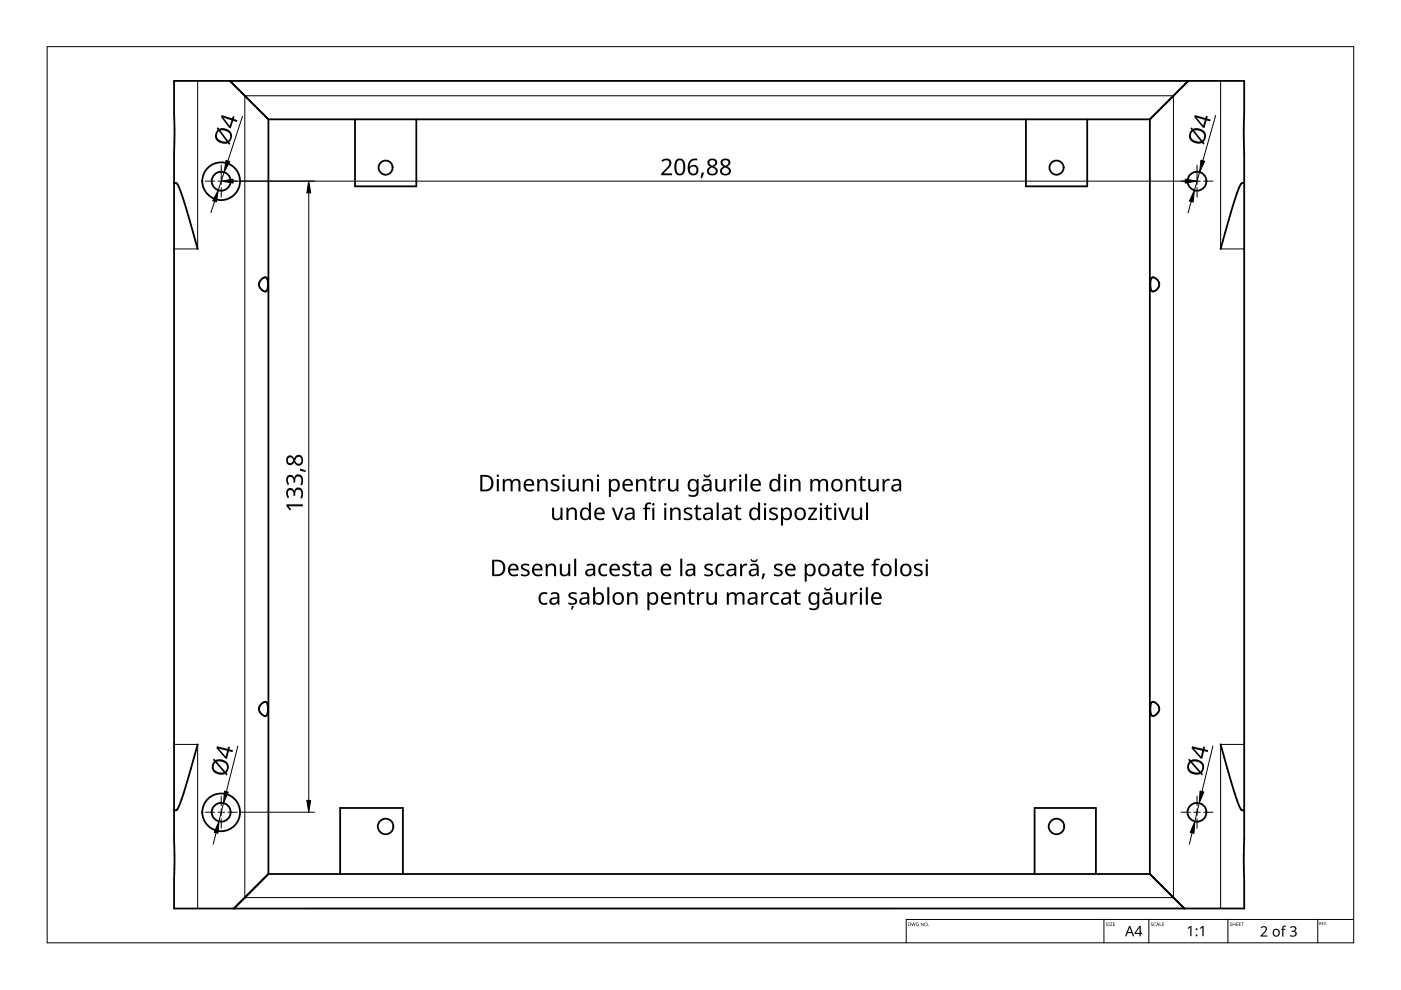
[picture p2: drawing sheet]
<svg xmlns="http://www.w3.org/2000/svg" width="297mm" height="210mm" viewBox="0 0 297 210" stroke-linecap="round" stroke-linejoin="round" font-family="sans-serif">
<g fill="none" stroke="#000" stroke-width=".38">
<path d="M36.9 17.2h226.9v175.4h-226.9zM48.8 17.2l8.1 8.1M251.9 17.2l-8.1 8.1M36.9 38.8a.93 .93 0 0 1 1.1 .9l1.4 4.4 2.5 8.7M56.9 25.3h186.9M56.9 25.3v160M75.3 25.3v14.2h13v-14.2M217.5 25.3v14.2h13v-14.2M243.8 25.3v160M263.8 38.8a.94 .94 0 0 0-1.1 .9l-1.4 4.4-2.5 8.7M55.4 59.3l.1-.2a.69 .69 0 0 1 .9-.2 .69 .69 0 0 1 .4 .8v1a.75 .75 0 0 1-.8 1.1 1.46 1.46 0 0 1-.6-2.5zM244.2 58.9a.86 .86 0 0 1 1.2 .5 1.4 1.4 0 0 1 .2 1.6 1.4 1.4 0 0 1-1.4 .7 3.6 3.6 0 0 1 0-2.8z"/>
<path d="M41.9 157.8l-2.5 9a17.4 17.4 0 0 1-2 5h-.5M55.4 149.3l.1-.2a.69 .69 0 0 1 .9-.2 .69 .69 0 0 1 .4 .8v1a.75 .75 0 0 1-.8 1.1 1.46 1.46 0 0 1-.6-2.5zM244.2 148.9a.86 .86 0 0 1 1.2 .5 1.4 1.4 0 0 1 .2 1.6 1.4 1.4 0 0 1-1.4 .7 3.6 3.6 0 0 1 0-2.8zM258.8 157.8l2.5 9a17.4 17.4 0 0 0 2 5h.5M56.9 185.3l-7.3 7.3M56.9 185.3h186.9M72.1 185.3v-14h13.3v14M219.4 185.3v-14h13v14M243.8 185.3l7.3 7.3"/>
<circle cx="46.9" cy="38.4" r="4"/>
<circle cx="46.9" cy="38.4" r="2"/>
<circle cx="81.7" cy="35.5" r="1.49"/>
<circle cx="224" cy="35.5" r="1.51"/>
<circle cx="253.8" cy="38.4" r="2"/>
<circle cx="46.9" cy="172.2" r="4"/>
<circle cx="46.9" cy="172.2" r="2"/>
<circle cx="81.8" cy="175.2" r="1.65"/>
<circle cx="224" cy="175.2" r="1.64"/>
<circle cx="253.8" cy="172.2" r="1.99"/>
</g>
<path d="M41.9 17.2v35.6h-5M258.8 17.2v35.6h5M51.9 20.3h196.9v170h-196.9zM36.9 157.8h5v34.8M263.8 157.8h-5v34.8" fill="none" stroke="#000" stroke-width=".21"/>
<path d="M10 9.9h277v190h-277z" fill="none" stroke="#000" stroke-width=".21"/>
<path d="M234 194.9v5M243.6 194.9v5M260.3 194.9v5M279.4 194.9v5M287 194.9h-94.9v5" fill="none" stroke="#000" stroke-width=".21"/>
<g fill="#000">
<path d="M193.2 195.6l.2 .6 .2-.6 .3 .6 .2-.6-.2 .7-.2-.6-.3 .6zM194.3 195.7l.5-.1-.4 .1-.1 .3 .3 .3h.1v-.3h-.1h.2v.3l-.5-.1zM195.2 195.6l.5 .6 .1-.6v.7l-.5-.6-.1 .6zM234.5 195.7l.4-.1-.3 .1 .2 .3a.23 .23 0 0 1 0 .3 .23 .23 0 0 1-.3-.1 .18 .18 0 0 0 .2 .1 .18 .18 0 0 0 0-.3l-.2-.1zM235 195.6h.3v.7h-.3zM235.4 195.6h.4l-.3 .7h.4h-.6l.4-.6zM236 195.6h.4l-.3 .1v.2h.3l-.3 .1v.3h.3h-.4zM244 195.7l.4-.1-.3 .1 .2 .3a.23 .23 0 0 1 0 .3 .23 .23 0 0 1-.3-.1 .18 .18 0 0 0 .2 .1 .18 .18 0 0 0 .1-.3l-.3-.1zM244.6 195.7l.5-.1-.2 .1a.3 .3 0 0 0-.2 .4 .3 .3 0 0 0 .4 .1l-.5 .1zM245.9 195.6l.1 .7h.3h-.4zM246.4 195.6h.4l-.3 .1v.2h.3l-.3 .1v.3h.3h-.4zM251.8 196.8l.6-.5h.2v2.2h-.2v-1.9l-.5 .4z"/>
<path d="M254.4 196.8l.6-.5h.2v2.2h-.3v-1.9l-.4 .4zM260.8 195.7l.4-.1-.3 .1 .2 .3a.23 .23 0 0 1 0 .3 .23 .23 0 0 1-.4-.1 .18 .18 0 0 0 .3 .1 .18 .18 0 0 0 0-.3l-.2-.1zM261.4 195.6v.3h.4l.1-.3v.7l-.1-.3h-.4v.3zM262.1 195.6h.4l-.3 .1v.2h.3l-.3 .1v.3h.3h-.4zM262.7 195.6h.4l-.3 .1v.2h.3l-.3 .1v.3h.3h-.4zM263.2 195.6h.5l-.2 .1v.6l-.1-.6zM267.3 196.6a.76 .76 0 0 1 1.2 0 .76 .76 0 0 1-.3 1.2l-.6 .5h1.1v.3h-1.4v-.2l.7-.8a.52 .52 0 0 0 .3-.9 .52 .52 0 0 0-.9 .1zM272 196.4l.7-.1-.1 .2h-.3l-.2 .2v.2h.4v.2h-.4v1.5h-.3v-1.5h-.2l.2-.2zM273.5 196.6a.73 .73 0 0 1 .9-.3 .73 .73 0 0 1 .4 .8l-.4 .3a.62 .62 0 0 1 .5 .8 .62 .62 0 0 1-.8 .4l-.6-.1v-.3l.5 .2a.45 .45 0 0 0 .6-.4 .45 .45 0 0 0-.6-.4h-.2v-.3a.46 .46 0 0 0 .7 0 .46 .46 0 0 0-.1-.7l-.8 .2zM280.3 195.5h.3l-.3 .1v.2h.3h-.3v.2l.3 .1h-.3zM280.6 195.5l.3 .5 .3-.5-.3 .6z"/>
<path d="M192.5 195.6l.6 .2-.1 .5h-.5zM192.6 195.7v.6l.3-.1 .1-.4z"/>
<path d="M195.9 196a.4 .4 0 0 1 .8 0 .4 .4 0 0 1-.8 0zM196.1 196a.27 .27 0 0 0 .5 0 .27 .27 0 0 0-.5 0z"/>
<path d="M239.4 196.3h.2l.9 2.2h-.3l-.3-.7h-.8l-.3 .7h-.3zM239.5 196.6l-.3 1h.7z"/>
<path d="M241.6 196.3h.3v1.5h.3v.2h-.3v.5h-.3v-.5h-1.1v-.2zM241.6 196.6l-.8 1.2h.8z"/>
<path d="M245.4 195.6l.4 .7-.2-.2h-.3l-.2 .2zM245.5 195.7l-.2 .3h.3z"/>
<path d="M270 197.1a.81 .81 0 0 1 1.2 .1 .81 .81 0 0 1-.2 1.2 .81 .81 0 0 1-1.1-.3l-.1-.5zM270.3 197.2a.6 .6 0 0 0-.2 .9 .6 .6 0 0 0 .8 .1l.2-.3a.53 .53 0 0 0-.2-.6 .53 .53 0 0 0-.6-.1z"/>
<path d="M279.7 195.5h.2a.17 .17 0 0 1 .2 .1 .17 .17 0 0 1-.1 .2l.2 .3-.4-.2-.1 .2zM279.8 195.6v.2h.2v-.2z"/>
<circle cx="196.9" cy="196.3" r=".07"/>
<circle cx="253.7" cy="198.3" r=".2"/>
<circle cx="253.7" cy="197" r=".2"/>
<circle cx="281.3" cy="196.1" r=".06"/>
</g>
<g fill="none" stroke="#000" stroke-width=".21">
<path d="M46.9 37.2v.6M47.5 36.5l-1.2 3.8M51.4 24.7l-3.1 9.4M251.3 38.4h-201.9M253.8 37.2v.6M254.3 36.5l-1.1 3.8M257.7 24.5l-2.7 9.6M45.5 42.7l-.8 2.4M65.5 40.9v128.8M252.6 42.7l-.7 2.4M50.4 158.2l-2.4 9.6M257.2 158.1l-2.4 9.7"/>
<path d="M45.8 176.6l-.6 2.4M47.4 170.3l-1 3.8M66.7 172.2h-15.8M252.7 176.6l-.5 2.4M254.3 170.3l-1 3.9"/>
</g>
<path d="M47.9 34l.8 .3-1.2 2.2zM46.9 38.4l2.5-.4v.8zM251.3 38l2.5 .4-2.5 .4zM254.6 34l.8 .2-1.1 2.3zM46.3 40.3l-.4 2.5-.8-.2zM65.5 38.4l.4 2.5h-.9zM253.2 40.3l-.2 2.5-.8-.2zM46.4 174.1l-.2 2.6-.8-.2zM47.6 167.7l.8 .2-1 2.4zM65 169.7h.9l-.4 2.5zM253.3 174.2l-.1 2.5-.9-.2zM254.4 167.7l.8 .2-.9 2.4z" fill="#000" stroke="#000" stroke-width=".21"/>
<g fill="#000">
<path d="M140.2 34a1.16 1.16 0 0 1 1.4-.4 1.16 1.16 0 0 1 .7 1.2l-.3 .6-1.3 1.4h1.8v.4h-2.3v-.4l1.1-1.1a.98 .98 0 0 0 .2-1.7h-.4l-.7 .3zM148.8 36.6h.5l-.5 1.2h-.3zM63.6 99.4l1.2 .4v.3l-1.2-.3zM60.9 103.8a.85 .85 0 0 1 .9-.3 .85 .85 0 0 1 .6 .7 .93 .93 0 0 1 1-.9 .93 .93 0 0 1 .8 1.1l-.1 1.3h-.4a1.24 1.24 0 0 0-.3-1.9 .71 .71 0 0 0-.8 1v.3h-.4a.81 .81 0 0 0 0-.8 .81 .81 0 0 0-.9-.4 1.02 1.02 0 0 0 0 1.5l-.3 .2a1.65 1.65 0 0 1-.1-1.8zM60.9 101a.85 .85 0 0 1 .9-.3 .85 .85 0 0 1 .6 .7 .93 .93 0 0 1 1-.9 .93 .93 0 0 1 .8 1.1l-.1 1.3h-.4a1.24 1.24 0 0 0-.3-1.9 .71 .71 0 0 0-.8 1v.3h-.4a.81 .81 0 0 0 0-.8 .81 .81 0 0 0-.9-.3 1.02 1.02 0 0 0 0 1.4l-.3 .2a1.65 1.65 0 0 1-.1-1.8zM60.7 106.9h3.5v.5l-3-.1 .5 .7-.2 .2-.8-.9zM106.6 101.6h.3l.1 .3a.99 .99 0 0 1 1.6 .1 .93 .93 0 0 1 1.1-.4 .93 .93 0 0 1 .6 .9v1.7h-.4v-1.7a.64 .64 0 0 0-.7-.6 .64 .64 0 0 0-.5 .8v1.5h-.4v-1.7a.66 .66 0 0 0-.9-.6 .66 .66 0 0 0-.4 .9v1.4h-.4zM113.9 101.6h.4v.3a1 1 0 0 1 1.1-.3 1 1 0 0 1 .7 .9v1.7h-.4v-1.7a.7 .7 0 0 0-.9-.6 .7 .7 0 0 0-.5 .9v1.4h-.4zM117 107.6h.5v1.7a.7 .7 0 0 0 .8 .6 .7 .7 0 0 0 .5-.9v-1.4h.5v2.7h-.4v-.4a1.01 1.01 0 0 1-1.1 .4 1.01 1.01 0 0 1-.8-.9zM116.9 101.8a1.54 1.54 0 0 1 1.7-.1l-.2 .3-.7-.1-.5 .2v.3l.6 .3a.94 .94 0 0 1 .8 .8 1.2 1.2 0 0 1-1.8 .6v-.4l.4 .1a.63 .63 0 0 0 1-.4l-.6-.4a.78 .78 0 0 1-.7-1.2zM118.7 119.5h.4v1.7a.7 .7 0 0 0 .9 .6 .7 .7 0 0 0 .5-.9v-1.4h.4v2.7h-.4v-.4a1.01 1.01 0 0 1-1.1 .4 1.01 1.01 0 0 1-.7-.9zM120.5 101.6h.4v1.7a.7 .7 0 0 0 .9 .6 .7 .7 0 0 0 .5-1v-1.3h.4v2.6h-.3l-.1-.4a1.01 1.01 0 0 1-1.1 .4 1.01 1.01 0 0 1-.7-.9z"/>
<path d="M120.1 107.6h.3l.1 .4a1 1 0 0 1 1.1-.4 1 1 0 0 1 .7 1v1.7h-.4v-1.7a.7 .7 0 0 0-.9-.6 .7 .7 0 0 0-.5 .9v1.4h-.4zM123.5 101.6h.4l.1 .3a1 1 0 0 1 1.1-.3 1 1 0 0 1 .7 .9v1.7h-.5v-1.7a.7 .7 0 0 0-.8-.6 .7 .7 0 0 0-.5 .9v1.4h-.5zM129.7 107.6h.5l.8 2.3 .7-2.3h.5l-1 2.7h-.5zM134.9 101.6h.3l.1 .3a1 1 0 0 1 1.1-.3 1 1 0 0 1 .7 .9v1.7h-.5v-1.7a.7 .7 0 0 0-.8-.6 .7 .7 0 0 0-.5 .9v1.4h-.4zM137 106.8l.4-.3h.4l.3 .1-.1 .3a.55 .55 0 0 0-.7 .1 .55 .55 0 0 0-.1 .6h.6v.4h-.6v2.3h-.5v-2.3h-.4v-.2l.4-.2zM138.1 101h.2v.6h.8v.3h-.8v1.5l.3 .5 .5-.1v.4a.8 .8 0 0 1-1.2-.8v-1.5h-.4v-.2l.4-.2zM139.6 101.6h.4l.1 .4 .4-.4 .7-.1-.1 .4h-.5a.84 .84 0 0 0-.5 .9v1.4h-.5zM141.6 101.6h.5v1.7a.7 .7 0 0 0 .8 .6 .7 .7 0 0 0 .5-1v-1.3h.4v2.6h-.3l-.1-.4a1.01 1.01 0 0 1-1.1 .4 1.01 1.01 0 0 1-.7-.9zM142.1 107.6h.3l.1 .4a1 1 0 0 1 1.1-.4 1 1 0 0 1 .7 1v1.7h-.4v-1.7a.7 .7 0 0 0-.9-.6 .7 .7 0 0 0-.5 .9v1.4h-.4zM145.1 107.9a1.54 1.54 0 0 1 1.7-.1l-.2 .3-.7-.2-.5 .2v.3l.6 .4a.79 .79 0 0 1 .8 .9 .79 .79 0 0 1-1 .6l-.8-.2v-.4l.4 .2a.63 .63 0 0 0 1-.4l-.6-.4a.78 .78 0 0 1-.7-1.2zM147.7 107h.2v.6h.8v.4h-.8v1.5l.3 .4h.5v.3a.8 .8 0 0 1-1.2-.7v-1.5h-.4v-.2l.4-.2zM149.2 100.6h.2a.55 .55 0 0 0 .5 .3 .55 .55 0 0 0 .5-.3h.3a.7 .7 0 0 1-.8 .6 .66 .66 0 0 1-.7-.6z"/>
<path d="M151.7 101.6h.4v1.7a.7 .7 0 0 0 .8 .6 .7 .7 0 0 0 .5-1v-1.3h.5v2.6h-.4v-.4a1.01 1.01 0 0 1-1.1 .4 1.01 1.01 0 0 1-.7-.9zM154.7 101.6h.4v.4l.5-.4 .6-.1v.4h-.5a.84 .84 0 0 0-.6 .9v1.4h-.4zM156.2 107h.2v.6h.8v.4h-.8v1.5l.3 .4h.5v.3a.8 .8 0 0 1-1.2-.7v-1.5h-.4v-.2l.4-.2zM156.9 119.5h.4v.5l.5-.4 .6-.1v.4h-.5a.84 .84 0 0 0-.6 .9v1.4h-.4zM159.1 118.5h.3a.55 .55 0 0 0 .5 .4 .55 .55 0 0 0 .5-.4h.3a.77 .77 0 0 1-.8 .7 .77 .77 0 0 1-.8-.7zM163.2 107.9a1.54 1.54 0 0 1 1.7-.1l-.1 .3-.8-.2-.5 .2 .1 .3 .6 .4a.79 .79 0 0 1 .7 .9 .79 .79 0 0 1-1 .6l-.8-.2v-.4l.4 .2a.63 .63 0 0 0 1-.4l-.6-.4a.78 .78 0 0 1-.7-1.2zM167.5 101.6h.4v.3a1 1 0 0 1 1.1-.3 1 1 0 0 1 .7 .9v1.7h-.4v-1.7a.7 .7 0 0 0-.9-.6 .7 .7 0 0 0-.5 .9v1.4h-.4zM171.4 107.6h1.8v.4l-1.4 1.9h1.4v.4h-1.9v-.3l1.4-2h-1.3zM171.8 101.6h.4v.3a.99 .99 0 0 1 1.6 .1 .93 .93 0 0 1 1.1-.4 .93 .93 0 0 1 .7 .9v1.7h-.5v-1.7a.64 .64 0 0 0-.7-.6 .64 .64 0 0 0-.5 .8v1.5h-.4v-1.7a.66 .66 0 0 0-.9-.6 .66 .66 0 0 0-.4 .9v1.4h-.4zM175.3 107h.3v.6h.7v.4h-.7v1.5l.2 .4h.5v.3a.8 .8 0 0 1-1.2-.7v-1.5h-.3v-.2l.3-.2zM177.7 107.6h.5l.7 2.3 .8-2.3h.5l-1 2.7h-.5zM180.6 107.6h.4v1.7a.7 .7 0 0 0 .9 .6 .7 .7 0 0 0 .5-.9v-1.4h.4v2.7h-.4v-.4a1.01 1.01 0 0 1-1.1 .4 1.01 1.01 0 0 1-.7-.9z"/>
<path d="M179.3 101.6h.4v.3a1 1 0 0 1 1.1-.3 1 1 0 0 1 .7 .9v1.7h-.4v-1.7a.7 .7 0 0 0-.9-.6 .7 .7 0 0 0-.4 .9v1.4h-.5zM182.6 101h.2v.6h.8v.3h-.8v1.5l.2 .5 .6-.1v.4a.8 .8 0 0 1-1.2-.8v-1.5h-.4v-.2l.4-.2zM184.1 101.6h.4v1.7a.7 .7 0 0 0 .9 .6 .7 .7 0 0 0 .5-1v-1.3h.4v2.6h-.4v-.4a1.01 1.01 0 0 1-1.1 .4 1.01 1.01 0 0 1-.7-.9zM185.4 118.7l.5-.3h.4l.3 .1-.1 .3a.55 .55 0 0 0-.7 .1 .55 .55 0 0 0-.2 .6h.7v.4h-.7v2.3h-.4v-2.3h-.4v-.2l.4-.2zM187.1 101.6h.4v.4l.5-.4 .7-.1-.1 .4h-.5a.84 .84 0 0 0-.5 .9v1.4h-.5zM110.6 119.8a1.54 1.54 0 0 1 1.7-.1l-.2 .3-.7-.2-.5 .2v.3l.6 .4a.79 .79 0 0 1 .8 .9 .79 .79 0 0 1-1 .6l-.9-.2v-.3l.5 .1a.63 .63 0 0 0 1-.4l-.7-.4a.78 .78 0 0 1-.6-1.2zM114.5 125.9l.5-.3 .6-.1 .5 .2-.1 .3a.97 .97 0 0 0-1.4 .7 .97 .97 0 0 0 .9 1.2l.5-.2v.4a1.31 1.31 0 0 1-1.5-.2 1.31 1.31 0 0 1-.2-1.6zM115.7 119.5h.3l.1 .4a1 1 0 0 1 1.1-.4 1 1 0 0 1 .7 1v1.7h-.4v-1.7a.7 .7 0 0 0-.9-.6 .7 .7 0 0 0-.5 .9v1.4h-.4zM121.2 128.5h.5a.62 .62 0 0 1-.7 .7zM120.7 125.8a1.54 1.54 0 0 1 1.6-.1l-.1 .4-.7-.2-.6 .2 .1 .3 .6 .3a.94 .94 0 0 1 .8 .8 1.2 1.2 0 0 1-1.9 .6v-.4l.4 .2a.63 .63 0 0 0 1.1-.5l-.7-.4a.78 .78 0 0 1-.6-1.2zM127.2 119.9l.5-.4h.6l.5 .1-.2 .4a.97 .97 0 0 0-1.3 .6 .97 .97 0 0 0 .9 1.2l.5-.1v.4l-.7 .1a1.4 1.4 0 0 1-1.1-.9 1.4 1.4 0 0 1 .3-1.4zM132.1 119.8a1.54 1.54 0 0 1 1.6-.1l-.1 .3-.7-.2-.5 .2v.3l.6 .4a.79 .79 0 0 1 .8 .9 .79 .79 0 0 1-1 .6l-.9-.2v-.3l.5 .1a.63 .63 0 0 0 1-.4l-.7-.4a.78 .78 0 0 1-.6-1.2z"/>
<path d="M133 125.6h.3l.1 .3a1 1 0 0 1 1.1-.3 1 1 0 0 1 .7 .9v1.7h-.4v-1.7a.7 .7 0 0 0-.9-.6 .7 .7 0 0 0-.5 .9v1.4h-.4zM134.6 118.9h.3v.6h.8v.4h-.8v1.5l.2 .4h.6v.3a.8 .8 0 0 1-1.2-.7v-1.5h-.4v-.2l.4-.2zM143 125.6h.4v.3a1 1 0 0 1 1.1-.3 1 1 0 0 1 .7 .9v1.7h-.4v-1.7a.7 .7 0 0 0-.9-.6 .7 .7 0 0 0-.5 .9v1.4h-.4zM146.2 125h.3v.6h.8v.3h-.8v1.5l.2 .5 .6-.1v.4a.8 .8 0 0 1-1.2-.8v-1.5h-.4v-.2l.4-.2zM147.8 125.6h.3l.1 .5 .5-.5h.6v.4h-.5a.84 .84 0 0 0-.6 .8v1.4h-.4zM149.8 125.6h.4v1.7a.7 .7 0 0 0 .9 .6 .7 .7 0 0 0 .5-1v-1.3h.4v2.6h-.4v-.3a1.01 1.01 0 0 1-1.1 .3 1.01 1.01 0 0 1-.7-.9zM149.5 119.8a1.54 1.54 0 0 1 1.6-.1l-.1 .3-.7-.2-.5 .2v.3l.6 .4a.79 .79 0 0 1 .8 .9 .79 .79 0 0 1-1 .6l-.9-.2v-.3l.5 .1a.63 .63 0 0 0 1-.4l-.7-.4a.78 .78 0 0 1-.6-1.2zM152 119.9l.5-.4h.6l.5 .1-.1 .4a.97 .97 0 0 0-1.4 .6 .97 .97 0 0 0 1 1.2l.5-.1v.4a1.31 1.31 0 0 1-1.6-.2 1.31 1.31 0 0 1-.2-1.6zM154.1 125.6h.3l.1 .3a.99 .99 0 0 1 1.6 .1 .93 .93 0 0 1 1.1-.4 .93 .93 0 0 1 .7 .9v1.7h-.5v-1.7a.64 .64 0 0 0-.7-.6 .64 .64 0 0 0-.5 .9v1.4h-.4v-1.7a.66 .66 0 0 0-.9-.6 .66 .66 0 0 0-.4 .9v1.4h-.4zM161.7 121.6h.5l-.4 1.2h-.3zM161.4 125.6h.4v.5l.5-.5h.6v.4h-.5a.84 .84 0 0 0-.6 .8v1.4h-.4zM163.6 125.9l.5-.3 .6-.1 .5 .2-.1 .3a.97 .97 0 0 0-1.4 .7 .97 .97 0 0 0 .9 1.2l.5-.2v.4a1.31 1.31 0 0 1-1.5-.2 1.31 1.31 0 0 1-.2-1.6z"/>
<path d="M164.2 119.8a1.54 1.54 0 0 1 1.7-.1l-.1 .3-.8-.2-.5 .2 .1 .3 .6 .4a.79 .79 0 0 1 .7 .9 .79 .79 0 0 1-1 .6l-.8-.2v-.3l.4 .1a.63 .63 0 0 0 1-.4l-.6-.4a.78 .78 0 0 1-.7-1.2zM168.7 125h.3v.6h.7v.3h-.7v1.5l.2 .5 .5-.1v.4a.8 .8 0 0 1-1.2-.8v-1.5h-.3v-.2l.3-.2zM174.7 124.6h.3a.55 .55 0 0 0 .5 .3 .55 .55 0 0 0 .5-.3h.3a.7 .7 0 0 1-.8 .6 .66 .66 0 0 1-.8-.6zM177.2 125.6h.5v1.7a.7 .7 0 0 0 .8 .6 .7 .7 0 0 0 .5-1v-1.3h.5v2.6h-.4v-.3a1.01 1.01 0 0 1-1.1 .3 1.01 1.01 0 0 1-.8-.9zM179.5 118.9h.3v.6h.7v.4h-.7v1.5l.2 .4h.5v.3a.8 .8 0 0 1-1.2-.7v-1.5h-.3v-.2l.3-.2zM180.3 125.6h.3l.1 .5 .5-.5h.6v.4h-.5a.84 .84 0 0 0-.6 .8v1.4h-.4zM193.9 119.8a1.54 1.54 0 0 1 1.7-.1l-.2 .3-.7-.2-.5 .2 .1 .3 .6 .4a.79 .79 0 0 1 .7 .9 .79 .79 0 0 1-1 .6l-.8-.2v-.3l.4 .1a.63 .63 0 0 0 1-.4l-.6-.4a.78 .78 0 0 1-.7-1.2z"/>
<path d="M45.9 27.2l.3-.2 .3 .3a1.81 1.81 0 0 1 2.2 .4 1.81 1.81 0 0 1 .1 2.3l-.2 .2 .2 .3-.2 .2-.3-.3a1.84 1.84 0 0 1-2.1-.3 1.84 1.84 0 0 1-.4-2.1l.4-.5zM46.7 27.7l1.7 2.1a1.24 1.24 0 0 0 .3-1.4 1.24 1.24 0 0 0-1.2-.7zM46.3 27.9a1.23 1.23 0 0 0-.2 1.4 1.23 1.23 0 0 0 1.2 .7h.7l-1.6-2.2z"/>
<path d="M47 24.4l2.2 .7 .2-.5 .3 .1-.1 .5 .7 .3-.1 .4-.8-.3-.5 1.6-.3-.1-1.7-2.3zM47.3 24.9l1.4 1.8 .4-1.2z"/>
<path d="M143.4 33.9a1.16 1.16 0 0 1 1.3-.1 1.16 1.16 0 0 1 .6 1.2v.4a1.36 1.36 0 0 1-1.3 1.8 1.57 1.57 0 0 1-1-2l.1-.9zM143.7 34.2l-.2 .6v1.3a.69 .69 0 0 0 .6 .7 .69 .69 0 0 0 .7-.8 1.91 1.91 0 0 0-.5-2z"/>
<path d="M146.3 34l.6-.3 .5-.1 .4 .1v.3a1.18 1.18 0 0 0-1.5 1.4 1.08 1.08 0 0 1 1.6-.1 1.08 1.08 0 0 1-.1 1.6 1.22 1.22 0 0 1-1.5 .1 1.22 1.22 0 0 1-.5-1.3l.1-.9zM146.2 36.1a.76 .76 0 0 0 1.5 0 .76 .76 0 0 0-1.5 0z"/>
<path d="M150.1 34l.9-.4a.87 .87 0 0 1 1 .7 .87 .87 0 0 1-.6 1 1 1 0 0 1 .7 1.3 1 1 0 0 1-1.3 .6 .94 .94 0 0 1-.9-.9 .94 .94 0 0 1 .7-1l-.2-.1a.88 .88 0 0 1-.3-1.2zM150.3 36.3a.7 .7 0 0 0 1.4 0 .7 .7 0 0 0-1.4 0zM150.5 34.5a.58 .58 0 0 0 1.1 0 .58 .58 0 0 0-1.1 0z"/>
<path d="M152.9 34a1.04 1.04 0 0 1 1.3-.4 1.04 1.04 0 0 1 .6 1.2l-.6 .5a1 1 0 0 1 .7 1.3 1 1 0 0 1-1.3 .6 .94 .94 0 0 1-.9-.9 .94 .94 0 0 1 .7-1l-.2-.1a.88 .88 0 0 1-.3-1.2zM153.1 36.3a.7 .7 0 0 0 1.4 0 .7 .7 0 0 0-1.4 0zM153.2 34.5a.6 .6 0 0 0 1.2 0 .6 .6 0 0 0-1.2 0z"/>
<path d="M252.4 27.2l.2-.2 .3 .3 .7-.1 .7 .1a1.63 1.63 0 0 1 1.4 1.1 1.63 1.63 0 0 1-.5 1.7l.2 .3-.3 .3-.2-.4a1.84 1.84 0 0 1-2.1-.2 1.84 1.84 0 0 1-.6-2l.4-.6zM253.2 27.7l1.7 2.1a1.24 1.24 0 0 0 .3-1.4 1.24 1.24 0 0 0-1.3-.8zM252.9 27.9a1.23 1.23 0 0 0-.3 1.4 1.23 1.23 0 0 0 1.3 .7h.7z"/>
<path d="M253.3 24.4l2.3 .6 .1-.5 .4 .1-.2 .5 .8 .2-.1 .5-.8-.3-.4 1.6-.4-.1-1.8-2.2zM253.7 24.9l1.4 1.7 .3-1.2z"/>
<path d="M61 96.7a.88 .88 0 0 1 1.4 .5 1 1 0 0 1 1.2-.7 1 1 0 0 1 .6 1.3 .94 .94 0 0 1-.8 .9 .94 .94 0 0 1-1-.7 .91 .91 0 0 1-1.2 .6 .91 .91 0 0 1-.5-1.2zM62.6 97.6a.7 .7 0 0 0 1.4 0 .7 .7 0 0 0-1.4 0zM61 97.6a.6 .6 0 0 0 1.2 0 .6 .6 0 0 0-1.2 0z"/>
<path d="M101.8 100.7h1.1a1.74 1.74 0 0 1 1.7 1.8 1.74 1.74 0 0 1-1.8 1.7h-1zM102.3 101.1v2.7h.4a1.37 1.37 0 0 0 1.5-1.3 1.37 1.37 0 0 0-1.4-1.4z"/>
<path d="M111.3 101.9a1.13 1.13 0 0 1 1.4-.2 1.13 1.13 0 0 1 .6 1.3h-1.8a1 1 0 0 0 .6 .9 1 1 0 0 0 1-.2v.4a1.42 1.42 0 0 1-1.8-.3 1.42 1.42 0 0 1 0-1.9zM111.7 102.1l-.2 .5h1.3a.63 .63 0 0 0-.6-.7z"/>
<path d="M123.4 107.8a1.1 1.1 0 0 1 1.5 .2v-1.5h.4v3.8h-.4v-.4a1.09 1.09 0 0 1-1.4 .3 1.09 1.09 0 0 1-.5-1.2v-.6zM123.7 108.1a1.05 1.05 0 0 0-.3 1.1 1.05 1.05 0 0 0 .9 .7 1.14 1.14 0 0 0 0-1.9z"/>
<path d="M126.3 108a1.13 1.13 0 0 1 1.4-.3 1.13 1.13 0 0 1 .5 1.3h-1.8a1 1 0 0 0 .6 .9 1 1 0 0 0 1.1-.1v.3a1.42 1.42 0 0 1-1.9-.2 1.42 1.42 0 0 1 .1-1.9zM126.6 108.1l-.2 .6h1.4a.63 .63 0 0 0-.7-.8z"/>
<path d="M129.1 101.6h.3l.1 .3a1.09 1.09 0 0 1 1.3-.3 1.09 1.09 0 0 1 .6 1.3 1.14 1.14 0 0 1-1.1 1.3l-.4-.1-.4-.2v1.5h-.4zM129.7 102.1l-.2 .5a.9 .9 0 0 0 .9 1.3 1.1 1.1 0 0 0 .6-1.1 1.1 1.1 0 0 0-.7-.9z"/>
<path d="M132.3 101.9a1.13 1.13 0 0 1 1.4-.2 1.13 1.13 0 0 1 .5 1.3h-1.8a1 1 0 0 0 .6 .9 1 1 0 0 0 1.1-.2v.4l-.9 .1a1.39 1.39 0 0 1-1.2-.8 1.39 1.39 0 0 1 .3-1.5zM132.6 102.1l-.2 .5h1.3a.65 .65 0 0 0-.3-.7 .65 .65 0 0 0-.8 .2z"/>
<path d="M132.7 107.8a1.07 1.07 0 0 1 1.1-.2 1.07 1.07 0 0 1 .7 .9v1.8h-.3v-.4a.85 .85 0 0 1-1.4 .3 .85 .85 0 0 1 .1-1.4l1.2-.1a.61 .61 0 0 0-.2-.7 .61 .61 0 0 0-.7 0l-.4 .1zM133 109.2l-.1 .1a.43 .43 0 0 0 0 .5 .43 .43 0 0 0 .5 .2 .75 .75 0 0 0 .7-1z"/>
<path d="M146.2 101.7a1.08 1.08 0 0 1 1.5 .2l.1-.3h.3v2.6a1.16 1.16 0 0 1-1.7 1.1l-.4-.1v-.4a1.04 1.04 0 0 0 1.7-.4v-.6a1.09 1.09 0 0 1-1.3 .3 1.09 1.09 0 0 1-.6-1.2l.1-.6zM146.5 102a1.05 1.05 0 0 0-.3 1.1 1.05 1.05 0 0 0 .9 .8 1.13 1.13 0 0 0 0-2z"/>
<path d="M149 101.7a1.07 1.07 0 0 1 1.2-.2 1.07 1.07 0 0 1 .7 .9v1.8h-.3l-.1-.4a.85 .85 0 0 1-1.4 .3 .85 .85 0 0 1 .1-1.3l1.3-.2a.61 .61 0 0 0-.3-.7 .61 .61 0 0 0-.7 0l-.3 .2zM149.3 103.1l-.1 .1a.55 .55 0 0 0 .3 .7 .55 .55 0 0 0 .7-.2l.2-.8z"/>
<path d="M149.3 107.8a1.07 1.07 0 0 1 1.1-.2 1.07 1.07 0 0 1 .7 .9v1.8h-.3l-.1-.4a.85 .85 0 0 1-1.3 .3 .85 .85 0 0 1 .1-1.4l1.2-.1a.61 .61 0 0 0-.2-.7 .61 .61 0 0 0-.7 0l-.4 .1zM149.6 109.2a.54 .54 0 0 0 .2 .8 .54 .54 0 0 0 .7-.2l.2-.8z"/>
<path d="M153.3 107.8a1.07 1.07 0 0 1 1.1-.2 1.07 1.07 0 0 1 .7 .9v1.8h-.3l-.1-.4a.85 .85 0 0 1-1.3 .3 .85 .85 0 0 1 .1-1.4l1.2-.1a.61 .61 0 0 0-.2-.7 .61 .61 0 0 0-.7 0l-.4 .1zM153.6 109.2l-.1 .1a.43 .43 0 0 0 0 .5 .43 .43 0 0 0 .4 .2 .75 .75 0 0 0 .8-1z"/>
<path d="M159.3 107.8a1.1 1.1 0 0 1 1.5 .2l-.1-1.5h.5v3.8h-.4l-.1-.4-.3 .3-.5 .1a1.44 1.44 0 0 1-1.1-1.1 1.44 1.44 0 0 1 .5-1.4zM159.6 108.1a1.14 1.14 0 0 0 .4 1.8 1.06 1.06 0 0 0 .5-1.7l-.3-.2z"/>
<path d="M159.4 101.9a1.13 1.13 0 0 1 1.4-.2 1.13 1.13 0 0 1 .5 1.3h-1.8a1 1 0 0 0 .6 .9 1 1 0 0 0 1.1-.2v.4a1.42 1.42 0 0 1-1.9-.3 1.42 1.42 0 0 1 .1-1.9zM159.8 102.1l-.3 .5h1.4a.65 .65 0 0 0-.4-.7 .65 .65 0 0 0-.7 .2z"/>
<path d="M163.5 101.7a1.1 1.1 0 0 1 1.5 .2v-1.4h.4v3.7h-.3l-.1-.4-.3 .3-.5 .1a1.44 1.44 0 0 1-1.1-1 1.44 1.44 0 0 1 .4-1.5zM163.8 102a1.05 1.05 0 0 0-.3 1.1 1.05 1.05 0 0 0 .9 .8 1.14 1.14 0 0 0 0-2z"/>
<path d="M165.6 107.6h.3l.1 .4a1.09 1.09 0 0 1 1.3-.3 1.09 1.09 0 0 1 .6 1.2 1.11 1.11 0 0 1-.6 1.3 1.11 1.11 0 0 1-1.3-.3v1.5h-.4zM166.2 108.2l-.2 .4a.9 .9 0 0 0 .9 1.3 1.09 1.09 0 0 0 .6-1 1.09 1.09 0 0 0-.7-1z"/>
<path d="M168.8 107.9a1.33 1.33 0 0 1 2 .6 1.33 1.33 0 0 1-1.2 1.8 1.39 1.39 0 0 1-1.1-.9 1.39 1.39 0 0 1 .3-1.5zM169.2 108.1a1.12 1.12 0 0 0 .5 1.8 1.03 1.03 0 0 0 .7-1 1.03 1.03 0 0 0-.8-1z"/>
<path d="M176.5 101.9a1.23 1.23 0 0 1 1.5-.3 1.23 1.23 0 0 1 .6 1.3 1.24 1.24 0 0 1-1.3 1.3 1.24 1.24 0 0 1-1.1-1.6zM177 102l-.3 .9a.79 .79 0 0 0 .7 1 .79 .79 0 0 0 .8-1 .8 .8 0 0 0-.3-.9 .8 .8 0 0 0-.9 0z"/>
<path d="M189.2 101.7a1.07 1.07 0 0 1 1.2-.2 1.07 1.07 0 0 1 .7 .9v1.8h-.3l-.1-.4a.85 .85 0 0 1-1.4 .3 .85 .85 0 0 1 .1-1.3l1.3-.2a.61 .61 0 0 0-.3-.7 .61 .61 0 0 0-.7 0l-.3 .2zM189.5 103.1l-.1 .1a.43 .43 0 0 0 .1 .5 .43 .43 0 0 0 .4 .2 .75 .75 0 0 0 .7-1z"/>
<path d="M104.3 118.7h1.1a1.74 1.74 0 0 1 1.7 1.8 1.74 1.74 0 0 1-1.8 1.7h-1zM104.8 119v2.8h.5a1.37 1.37 0 0 0 1.4-1.3 1.37 1.37 0 0 0-1.3-1.5z"/>
<path d="M108 119.9a1.13 1.13 0 0 1 1.4-.3 1.13 1.13 0 0 1 .5 1.3h-1.8a1 1 0 0 0 .6 .9 1 1 0 0 0 1.1-.1v.3l-.8 .2a1.39 1.39 0 0 1-1.3-.9 1.39 1.39 0 0 1 .3-1.4zM108.4 120l-.2 .6h1.3a.65 .65 0 0 0-.4-.7 .65 .65 0 0 0-.7 .1z"/>
<path d="M113.1 119.9a1.13 1.13 0 0 1 1.4-.3 1.13 1.13 0 0 1 .5 1.3h-1.8a1 1 0 0 0 .6 .9 1 1 0 0 0 1.1-.1v.3a1.42 1.42 0 0 1-1.9-.2 1.42 1.42 0 0 1 .1-1.9zM113.5 120l-.3 .6h1.4a.63 .63 0 0 0-.7-.8z"/>
<path d="M116.8 125.8a1.07 1.07 0 0 1 1.1-.3 1.07 1.07 0 0 1 .7 .9v1.8h-.3l-.1-.4a.85 .85 0 0 1-1.3 .3 .85 .85 0 0 1 .1-1.3l1.2-.2a.61 .61 0 0 0-.2-.7 .61 .61 0 0 0-.8 0l-.3 .2zM117 127.2a.54 .54 0 0 0 .2 .7 .54 .54 0 0 0 .8-.2l.2-.8z"/>
<path d="M123.1 125.8a1.07 1.07 0 0 1 1.1-.3 1.07 1.07 0 0 1 .7 .9v1.8h-.3l-.1-.4a.85 .85 0 0 1-1.3 .3 .85 .85 0 0 1 .1-1.3l1.2-.2a.61 .61 0 0 0-.2-.7 .61 .61 0 0 0-.7 0l-.4 .2zM123.4 127.2a.54 .54 0 0 0 .2 .7 .54 .54 0 0 0 .7-.2l.2-.8z"/>
<path d="M124.4 119.7a1.07 1.07 0 0 1 1.1-.2 1.07 1.07 0 0 1 .7 .9v1.8h-.3l-.1-.4a.85 .85 0 0 1-1.3 .3 .85 .85 0 0 1 .1-1.4l1.2-.1a.61 .61 0 0 0-.3-.7 .61 .61 0 0 0-.7 0l-.3 .1zM124.6 121.1a.54 .54 0 0 0 .2 .8 .54 .54 0 0 0 .8-.2l.2-.8z"/>
<path d="M125.7 124.5h.5v1.4a1.1 1.1 0 0 1 1.3-.2 1.1 1.1 0 0 1 .6 1.2 1.11 1.11 0 0 1-.6 1.2 1.11 1.11 0 0 1-1.4-.2v.3h-.4zM126.4 126l-.2 .6a.83 .83 0 0 0 .1 1 .83 .83 0 0 0 1.1 .2 1.24 1.24 0 0 0-.3-1.9z"/>
<path d="M129.5 119.9a1.13 1.13 0 0 1 1.4-.3 1.13 1.13 0 0 1 .5 1.3h-1.8a1 1 0 0 0 .6 .9 1 1 0 0 0 1.1-.1v.3l-.8 .2a1.39 1.39 0 0 1-1.3-.9 1.39 1.39 0 0 1 .3-1.4zM129.9 120l-.2 .6h1.3a.65 .65 0 0 0-.4-.7 .65 .65 0 0 0-.7 .1z"/>
<path d="M130.2 125.9a1.33 1.33 0 0 1 2.1 .6 1.33 1.33 0 0 1-1.2 1.7 1.39 1.39 0 0 1-1.2-.9 1.39 1.39 0 0 1 .3-1.4zM130.6 126a1.12 1.12 0 0 0 .5 1.9 1.03 1.03 0 0 0 .7-1 1.03 1.03 0 0 0-.7-1z"/>
<path d="M136.3 119.7a1.07 1.07 0 0 1 1.1-.2 1.07 1.07 0 0 1 .7 .9v1.8h-.3l-.1-.4a.85 .85 0 0 1-1.3 .3 .85 .85 0 0 1 .1-1.4l1.2-.1a.61 .61 0 0 0-.2-.7 .61 .61 0 0 0-.7 0l-.4 .1zM136.6 121.1l-.1 .1a.43 .43 0 0 0 0 .5 .43 .43 0 0 0 .4 .2 .75 .75 0 0 0 .8-1z"/>
<path d="M137.3 125.6h.3l.1 .3a1.09 1.09 0 0 1 1.3-.3 1.09 1.09 0 0 1 .6 1.3 1.14 1.14 0 0 1-1.1 1.3h-.5l-.3-.3v1.5h-.4zM137.9 126.1l-.2 .5a.9 .9 0 0 0 .9 1.3 1.1 1.1 0 0 0 .5-1.1 1.1 1.1 0 0 0-.7-.9z"/>
<path d="M140.4 119.9a1.13 1.13 0 0 1 1.4-.3 1.13 1.13 0 0 1 .5 1.3h-1.8a1 1 0 0 0 .6 .9 1 1 0 0 0 1.1-.1v.3l-.9 .2a1.39 1.39 0 0 1-1.2-.9 1.39 1.39 0 0 1 .3-1.4zM140.7 120l-.2 .6h1.3a.63 .63 0 0 0-.6-.8z"/>
<path d="M140.4 125.9a1.13 1.13 0 0 1 1.4-.2 1.13 1.13 0 0 1 .5 1.3h-1.7a1 1 0 0 0 .6 .9 1 1 0 0 0 1-.2v.4l-.8 .1a1.39 1.39 0 0 1-1.2-.8 1.39 1.39 0 0 1 .2-1.5zM140.8 126.1l-.2 .5h1.3a.65 .65 0 0 0-.4-.7 .65 .65 0 0 0-.7 .2z"/>
<path d="M145.6 119.7a1.07 1.07 0 0 1 1.1-.2 1.07 1.07 0 0 1 .7 .9v1.8h-.3l-.1-.4a.85 .85 0 0 1-1.3 .3 .85 .85 0 0 1 .1-1.4l1.2-.1a.61 .61 0 0 0-.2-.7 .61 .61 0 0 0-.7 0l-.4 .1zM145.9 121.1l-.1 .1a.43 .43 0 0 0 0 .5 .43 .43 0 0 0 .4 .2 .75 .75 0 0 0 .8-1z"/>
<path d="M154.3 119.7a1.07 1.07 0 0 1 1.1-.2 1.07 1.07 0 0 1 .7 .9v1.8h-.3l-.1-.4a.85 .85 0 0 1-1.3 .3 .85 .85 0 0 1 .1-1.4l1.2-.1a.61 .61 0 0 0-.2-.7 .61 .61 0 0 0-.7 0l-.4 .1zM154.5 121.1v.1a.55 .55 0 0 0 .3 .7 .55 .55 0 0 0 .7-.2l.2-.8z"/>
<path d="M158.8 125.8a1.07 1.07 0 0 1 1.1-.3 1.07 1.07 0 0 1 .7 .9v1.8h-.3l-.1-.4a.85 .85 0 0 1-1.3 .3 .85 .85 0 0 1 .1-1.3l1.2-.2a.61 .61 0 0 0-.3-.7 .61 .61 0 0 0-.7 0l-.3 .2zM159 127.2a.43 .43 0 0 0 0 .5 .43 .43 0 0 0 .4 .2 .75 .75 0 0 0 .8-1z"/>
<path d="M159 119.7a1.07 1.07 0 0 1 1.2-.2 1.07 1.07 0 0 1 .7 .9v1.8h-.3l-.1-.4a.85 .85 0 0 1-1.4 .3 .85 .85 0 0 1 .1-1.4l1.2-.1a.61 .61 0 0 0-.2-.7 .61 .61 0 0 0-.7 0l-.3 .1zM159.3 121.1l-.1 .1a.55 .55 0 0 0 .3 .7 .55 .55 0 0 0 .7-.2l.2-.8z"/>
<path d="M165.9 125.8a1.07 1.07 0 0 1 1.1-.3 1.07 1.07 0 0 1 .7 .9v1.8h-.3l-.1-.4a.85 .85 0 0 1-1.3 .3 .85 .85 0 0 1 .1-1.3l1.2-.2a.61 .61 0 0 0-.3-.7 .61 .61 0 0 0-.7 0l-.3 .2zM166.1 127.2a.54 .54 0 0 0 .2 .7 .54 .54 0 0 0 .8-.2l.2-.8z"/>
<path d="M166.8 119.9a1.13 1.13 0 0 1 1.3-.3 1.13 1.13 0 0 1 .6 1.3h-1.8a1 1 0 0 0 .6 .9 1 1 0 0 0 1.1-.1v.3a1.42 1.42 0 0 1-1.9-.2 1.42 1.42 0 0 1 .1-1.9zM167.1 120l-.2 .6h1.3a.65 .65 0 0 0-.3-.7 .65 .65 0 0 0-.8 .1z"/>
<path d="M170.6 119.5h.4v.4a1.09 1.09 0 0 1 1.4-.3 1.09 1.09 0 0 1 .5 1.2 1.11 1.11 0 0 1-.5 1.3 1.11 1.11 0 0 1-1.4-.3v1.5h-.4zM171.2 120.1l-.1 .4a.9 .9 0 0 0 .8 1.3 1.1 1.1 0 0 0 .6-1 1.1 1.1 0 0 0-.7-.9z"/>
<path d="M171.8 125.7a1.08 1.08 0 0 1 1.5 .2l.1-.3h.3v2.6a1.16 1.16 0 0 1-1.7 1.1l-.4-.1v-.4a1.04 1.04 0 0 0 1.7-.4v-.5a1.09 1.09 0 0 1-1.3 .2 1.09 1.09 0 0 1-.6-1.2l.1-.6zM172.1 126a1.05 1.05 0 0 0-.3 1.2 1.05 1.05 0 0 0 .9 .7 1.13 1.13 0 0 0 0-2z"/>
<path d="M173.8 119.9a1.23 1.23 0 0 1 1.4-.3 1.23 1.23 0 0 1 .7 1.2 1.24 1.24 0 0 1-1.4 1.4 1.24 1.24 0 0 1-1-1.7zM174.2 120l-.3 .8a.8 .8 0 0 0 .8 1.1 .8 .8 0 0 0 .7-1.1 .8 .8 0 0 0-.3-.8 .8 .8 0 0 0-.9 0z"/>
<path d="M174.6 125.8a1.07 1.07 0 0 1 1.2-.3 1.07 1.07 0 0 1 .7 .9v1.8h-.3l-.1-.4a.85 .85 0 0 1-1.4 .3 .85 .85 0 0 1 .1-1.3l1.2-.2a.61 .61 0 0 0-.2-.7 .61 .61 0 0 0-.7 0l-.3 .2zM174.9 127.2h-.1a.43 .43 0 0 0 0 .5 .43 .43 0 0 0 .5 .2 .75 .75 0 0 0 .7-1z"/>
<path d="M176.7 119.7a1.07 1.07 0 0 1 1.1-.2 1.07 1.07 0 0 1 .7 .9v1.8h-.3l-.1-.4a.85 .85 0 0 1-1.3 .3 .85 .85 0 0 1 .1-1.4l1.2-.1a.61 .61 0 0 0-.2-.7 .61 .61 0 0 0-.8 0l-.3 .1zM176.9 121.1v.1a.55 .55 0 0 0 .3 .7 .55 .55 0 0 0 .7-.2l.2-.8z"/>
<path d="M181.2 119.9a1.13 1.13 0 0 1 1.4-.3 1.13 1.13 0 0 1 .6 1.3h-1.8a1 1 0 0 0 .6 .9 1 1 0 0 0 1-.1v.3a1.42 1.42 0 0 1-1.8-.2 1.42 1.42 0 0 1 0-1.9zM181.6 120l-.2 .6h1.3a.63 .63 0 0 0-.6-.8z"/>
<path d="M185 125.9a1.13 1.13 0 0 1 1.4-.2 1.13 1.13 0 0 1 .5 1.3h-1.8a1 1 0 0 0 .6 .9 1 1 0 0 0 1.1-.2v.4l-.9 .1a1.39 1.39 0 0 1-1.2-.8 1.39 1.39 0 0 1 .3-1.5zM185.3 126.1l-.2 .5h1.4a.65 .65 0 0 0-.4-.7 .65 .65 0 0 0-.8 .2z"/>
<path d="M186.9 119.9a1.23 1.23 0 0 1 1.5-.3 1.23 1.23 0 0 1 .7 1.2h-.1a1.24 1.24 0 0 1-1.3 1.4 1.24 1.24 0 0 1-1.1-1.7zM187.4 120l-.3 .8a.8 .8 0 0 0 .7 1.1 .8 .8 0 0 0 .8-1.1 .8 .8 0 0 0-.3-.8 .8 .8 0 0 0-.9 0z"/>
<path d="M191.2 119.9a1.23 1.23 0 0 1 1.4-.3 1.23 1.23 0 0 1 .7 1.2 1.24 1.24 0 0 1-1.4 1.4 1.24 1.24 0 0 1-1-1.7zM191.6 120l-.3 .8a.8 .8 0 0 0 .8 1.1 .8 .8 0 0 0 .7-1.1 .8 .8 0 0 0-.3-.8 .8 .8 0 0 0-.9 0z"/>
<path d="M46 158.2l2.3 .6 .1-.5 .4 .1-.2 .5 .8 .2-.1 .4-.8-.2-.4 1.6-.3-.1-1.9-2.1zM46.3 158.7l1.6 1.7 .3-1.2z"/>
<path d="M252.7 158.2l2.3 .6 .1-.5 .4 .1-.1 .5 .7 .1v.4l-.8-.1-.4 1.6-.4-.1-1.9-2.1zM253.1 158.7l1.5 1.7 .3-1.2z"/>
<path d="M45.1 161.1l.3-.3 .3 .4 .6-.2 .8 .1a1.63 1.63 0 0 1 1.4 1.1 1.63 1.63 0 0 1-.5 1.7l.3 .3-.3 .2-.3-.3a1.84 1.84 0 0 1-2-.2 1.84 1.84 0 0 1-.7-2l.4-.5zM46 161.5l1.7 2.1a1.23 1.23 0 0 0 .3-1.5 1.23 1.23 0 0 0-1.3-.7zM45.7 161.7a1.23 1.23 0 0 0-.3 1.4 1.23 1.23 0 0 0 1.3 .7l.7-.1z"/>
<path d="M251.9 161.1l.3-.2 .3 .3a1.81 1.81 0 0 1 2.2 .2 1.81 1.81 0 0 1 .2 2.3l-.1 .2 .3 .3-.3 .2-.3-.3a1.84 1.84 0 0 1-2-.2 1.84 1.84 0 0 1-.7-1.9l.4-.6zM252.7 161.5l1.8 2.1a1.18 1.18 0 0 0 .3-1.3 1.18 1.18 0 0 0-1-.8zM252.4 161.7a1.23 1.23 0 0 0-.2 1.4 1.23 1.23 0 0 0 1.3 .7l.7-.1z"/>
<circle cx="105.6" cy="100.9" r=".27"/>
<circle cx="119.5" cy="100.9" r=".27"/>
<circle cx="126.8" cy="100.9" r=".27"/>
<circle cx="138.5" cy="106.9" r=".27"/>
<circle cx="141.1" cy="106.9" r=".27"/>
<circle cx="156.9" cy="100.9" r=".27"/>
<circle cx="162.2" cy="106.9" r=".27"/>
<circle cx="166.5" cy="100.9" r=".27"/>
<circle cx="174.1" cy="106.9" r=".27"/>
<circle cx="177.1" cy="106.9" r=".27"/>
<circle cx="196.5" cy="118.8" r=".26"/>
<circle cx="182.5" cy="124.9" r=".27"/>
</g>
<g fill="none" stroke="#000" stroke-width=".43">
<path d="M105.5 101.6v2.6M119.5 101.6v2.6M121.9 118.4v3.8M126.8 101.6v2.6M138.5 107.6v2.7M141.1 107.6v2.7M144.4 118.4v3.8M152.2 106.5v3.8M156.9 101.6v2.6M158.2 100.5v3.7M162.2 107.6v2.7M166.5 101.6v2.6"/>
<path d="M174.1 107.6v2.7M177.1 107.6v2.7M183.8 106.5v3.8M189.9 118.4v3.8M196.5 119.5v2.7M129 124.5v3.7M182.5 125.6v2.6M183.8 124.5v3.7"/>
</g>
<g fill="none" stroke="#000" stroke-width=".21">
<path d="M43.5 38.4h2M46.9 35v2M46.9 37.7v1.4M46.9 39.8v2M47.6 38.4h-1.4M50.3 38.4h-2M250.4 38.4h2M253.8 39.8v2M253.8 35v2M253.8 37.7v1.4M254.5 38.4h-1.4M257.2 38.4h-2"/>
<path d="M43.5 172.2h2M46.9 168.8v2M46.9 171.5v1.4M46.9 173.6v2M47.6 172.2h-1.4M50.3 172.2h-2M250.4 172.2h2M253.8 173.6v2M253.8 168.8v2M253.8 171.5v1.4M254.5 172.2h-1.4M257.2 172.2h-2"/>
</g>
</svg>
